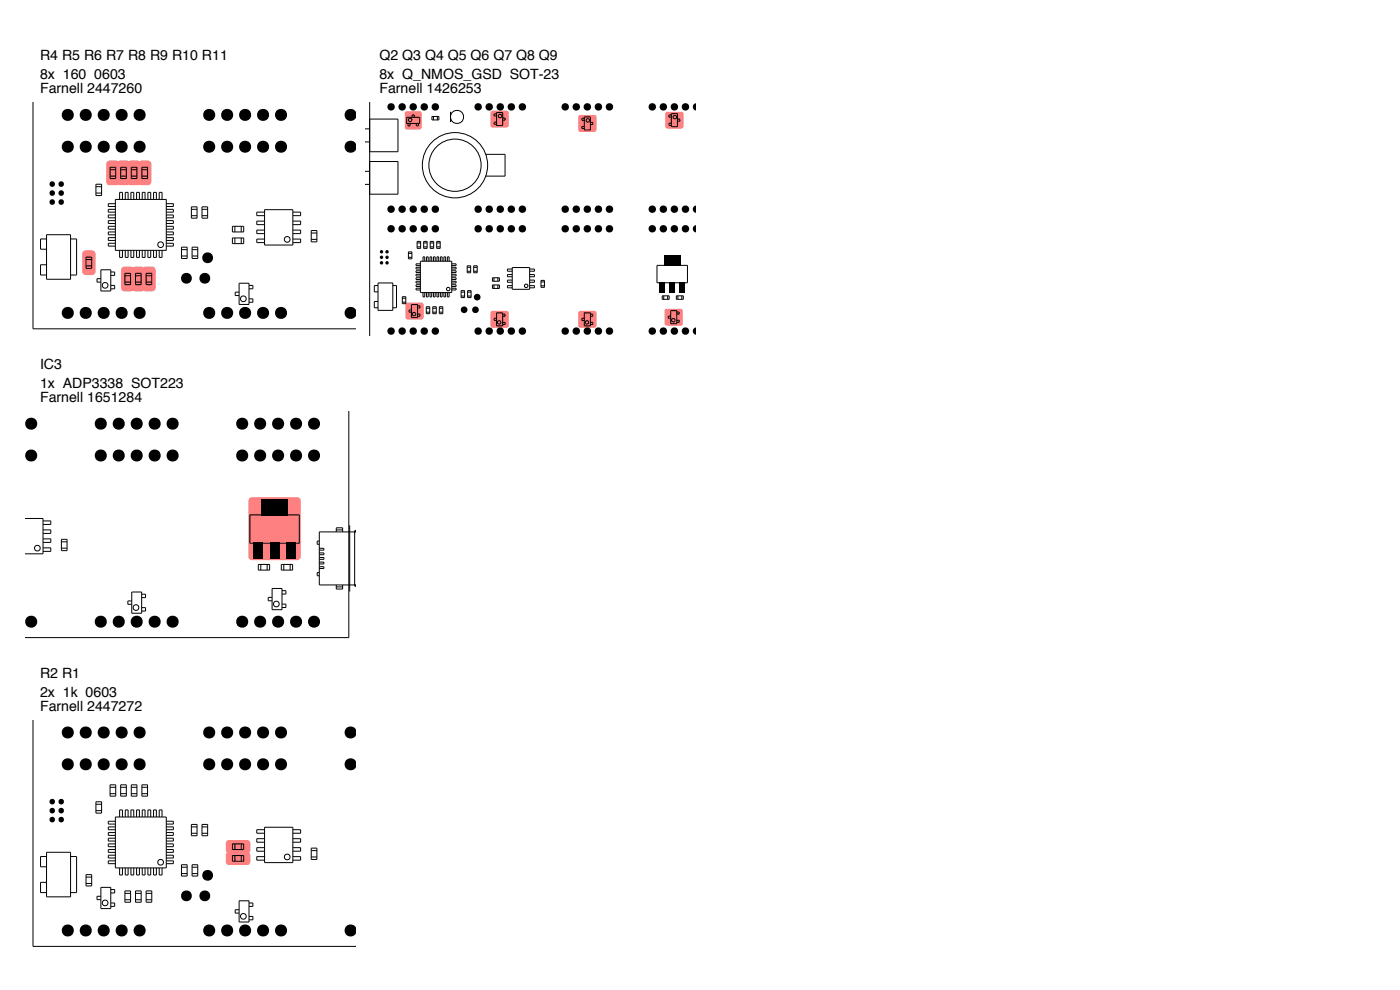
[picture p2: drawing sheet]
<svg xmlns="http://www.w3.org/2000/svg" width="297mm" height="210mm" viewBox="0 0 297 210" stroke-linecap="round" stroke-linejoin="round" font-family="sans-serif">
<defs><g id="words">
<g font-size="3">
<text x="8.5" y="12.8">R4 R5 R6 R7 R8 R9 R10 R11</text>
<text x="8.5" y="16.8">8x 160</text>
<text x="20" y="16.8">0603</text>
<text x="80.5" y="12.8">Q2 Q3 Q4 Q5 Q6 Q7 Q8 Q9</text>
<text x="80.5" y="16.8">8x Q_NMOS_GSD SOT-23</text>
<text x="8.5" y="19.8">Farnell 2447260</text>
<text x="80.5" y="19.8">Farnell 1426253</text>
<text x="8.5" y="78.3">IC3</text>
<text x="8.5" y="82.3">1x ADP3338 SOT223</text>
<text x="8.5" y="85.3">Farnell 1651284</text>
<text x="8.5" y="143.8">R2 R1</text>
<text x="8.5" y="147.8">2x 1k 0603</text>
<text x="8.5" y="150.8">Farnell 2447272</text>
</g>
</g></defs>
<g fill="#ff8080">
<path d="M25.9 56.8a2.62 2.62 0 0 1 2.2-.2l.4 .4v.3v3.8a.75 .75 0 0 1-.7 .7h-1.4a.75 .75 0 0 1-.7-.7v-3.8z"/>
<path d="M17.6 53.3a2.63 2.63 0 0 1 2.2-.1l.4 .4 .1 .3v3.7a.75 .75 0 0 1-.8 .8h-1.3a.75 .75 0 0 1-.8-.8v-3.7z"/>
<path d="M25 34.3a2.62 2.62 0 0 1 2.2-.2l.4 .4v.3v3.8a.75 .75 0 0 1-.7 .7h-1.4a.75 .75 0 0 1-.7-.7v-3.8z"/>
<path d="M27.2 34.3a2.62 2.62 0 0 1 2.2-.2l.4 .4 .1 .3v3.8a.75 .75 0 0 1-.8 .7h-1.3a.75 .75 0 0 1-.8-.7v-3.8z"/>
<path d="M29.5 34.3a2.62 2.62 0 0 1 2.2-.2l.4 .4v.3v3.8a.75 .75 0 0 1-.7 .7h-1.4a.75 .75 0 0 1-.7-.7v-3.8z"/>
<path d="M28.1 56.8a2.62 2.62 0 0 1 2.2-.2l.4 .4 .1 .3v3.8a.75 .75 0 0 1-.8 .7h-1.3a.75 .75 0 0 1-.8-.7v-3.8z"/>
<path d="M30.4 56.8a2.62 2.62 0 0 1 2.2-.2l.4 .4v.3v3.8a.75 .75 0 0 1-.7 .7h-1.4a.75 .75 0 0 1-.7-.7v-3.8z"/>
<path d="M22.7 34.3a2.62 2.62 0 0 1 2.2-.2l.4 .4 .1 .3v3.8a.75 .75 0 0 1-.8 .7h-1.3a.75 .75 0 0 1-.8-.7v-3.8z"/>
</g>
<g fill="#000">
<path d="M73.5 30.2a1.2 1.2 0 0 1 1.4-.3 1.2 1.2 0 0 1 .7 1.2 1.24 1.24 0 0 1-1.6 1.3 1.24 1.24 0 0 1-.8-1.8zM73.5 23.4a1.2 1.2 0 0 1 1.4-.2 1.2 1.2 0 0 1 .7 1.2 1.24 1.24 0 0 1-1.6 1.2 1.24 1.24 0 0 1-.8-1.8zM73.5 65.4a1.2 1.2 0 0 1 1.4-.2 1.2 1.2 0 0 1 .7 1.2 1.24 1.24 0 0 1-1.6 1.2 1.24 1.24 0 0 1-.8-1.8z"/>
<circle cx="11.1" cy="39" r=".59"/>
<circle cx="13" cy="39" r=".59"/>
<circle cx="14.4" cy="24.4" r="1.29"/>
<circle cx="14.4" cy="31.1" r="1.29"/>
<circle cx="18.2" cy="24.4" r="1.29"/>
<circle cx="18.2" cy="31.1" r="1.29"/>
<circle cx="22" cy="24.4" r="1.29"/>
<circle cx="22" cy="31.1" r="1.29"/>
<circle cx="25.8" cy="24.4" r="1.29"/>
<circle cx="25.8" cy="31.1" r="1.29"/>
<circle cx="29.6" cy="24.4" r="1.29"/>
<circle cx="29.6" cy="31.1" r="1.29"/>
<circle cx="44.4" cy="24.4" r="1.29"/>
<circle cx="44.4" cy="31.1" r="1.29"/>
<circle cx="48.2" cy="24.4" r="1.29"/>
<circle cx="48.2" cy="31.1" r="1.29"/>
<circle cx="52" cy="24.4" r="1.29"/>
<circle cx="52" cy="31.1" r="1.29"/>
<circle cx="55.8" cy="24.4" r="1.29"/>
<circle cx="55.8" cy="31.1" r="1.29"/>
<circle cx="59.6" cy="24.4" r="1.29"/>
<circle cx="59.6" cy="31.1" r="1.29"/>
<circle cx="11.1" cy="41" r=".6"/>
<circle cx="11.1" cy="42.9" r=".6"/>
<circle cx="13" cy="41" r=".6"/>
<circle cx="13" cy="42.9" r=".6"/>
<circle cx="39.5" cy="59" r="1.15"/>
<circle cx="43.4" cy="59" r="1.15"/>
<circle cx="44" cy="54.7" r="1.15"/>
<circle cx="14.4" cy="66.4" r="1.29"/>
<circle cx="18.2" cy="66.4" r="1.29"/>
<circle cx="22" cy="66.4" r="1.29"/>
<circle cx="25.8" cy="66.4" r="1.29"/>
<circle cx="29.6" cy="66.4" r="1.29"/>
<circle cx="44.4" cy="66.4" r="1.29"/>
<circle cx="48.2" cy="66.4" r="1.29"/>
<circle cx="52" cy="66.4" r="1.29"/>
<circle cx="55.8" cy="66.4" r="1.29"/>
<circle cx="59.6" cy="66.4" r="1.29"/>
</g>
<g fill="none" stroke="#000" stroke-width=".21">
<path d="M7 21.7v48.1h68.6M20.4 39.1h1.2v2.4h-1.2zM20.4 39.6h1.2M23.4 35.5h1.2v2.4h-1.2zM23.4 36h1.2M23.4 37.4h1.2M25.6 35.5h1.2v2.4h-1.2zM25.6 36h1.2M25.6 37.4h1.2M27.9 35.5h1.2v2.4h-1.2zM27.9 36h1.2M27.9 37.4h1.2"/>
<path d="M30.1 35.5h1.2v2.4h-1.2zM30.1 36h1.2M30.1 37.4h1.2M9.9 56.2h-1.3v2.1h1.3M9.9 50.7h-1.3v2.2h1.3M9.9 49.8h5.1v9.4h-5.1zM15 50.7h1.3v7.6h-1.3M18.3 54.5h1.2v2.4h-1.2zM18.3 56.4h1.2M18.3 55.1h1.2M20.4 41h1.2M21.4 57.2h2.1v4.5h-2.1z"/>
<path d="M21.4 59.1h-.8v.7h.8M23.5 57.7h.8v.7h-.8M24.5 49.2h-1.5v.6h1.5M24.5 44.4h-1.5v.6h1.5M24.5 42.3h10.8v10.8h-10.8zM24.5 51.6h-1.5v.6h1.5M24.5 50.4h-1.5v.6h1.5M24.5 48h-1.5v.6h1.5M24.5 46.8h-1.5v.6h1.5M24.5 45.6h-1.5v.6h1.5M24.5 43.2h-1.5v.6h1.5M25.4 53.1v1.5h.6v-1.5"/>
<path d="M25.4 42.3v-1.5h.6v1.5M26.5 58h1.2v2.4h-1.2zM26.5 59.9h1.2M26.5 58.5h1.2M26.6 53.1v1.5h.6v-1.5M26.6 42.3v-1.5h.6v1.5M27.8 53.1v1.5h.6v-1.5M27.8 42.3v-1.5h.6v1.5M28.8 58h1.2v2.4h-1.2zM28.8 59.9h1.2M28.8 58.5h1.2M29 53.1v1.5h.6v-1.5"/>
<path d="M29 42.3v-1.5h.6v1.5M30.2 53.1v1.5h.6v-1.5M30.2 42.3v-1.5h.6v1.5M31 58h1.2v2.4h-1.2zM31 59.9h1.2M31 58.5h1.2M31.4 53.1v1.5h.6v-1.5M31.4 42.3v-1.5h.6v1.5M32.6 53.1v1.5h.6v-1.5M32.6 42.3v-1.5h.6v1.5M33.8 53.1v1.5h.6v-1.5M33.8 42.3v-1.5h.6v1.5"/>
<path d="M35.3 49.2h1.5v.6h-1.5M35.3 44.4h1.5v.6h-1.5M35.3 51.6h1.5v.6h-1.5M35.3 43.2h1.5v.6h-1.5M35.3 45.6h1.5v.6h-1.5M35.3 46.8h1.5v.6h-1.5M35.3 48h1.5v.6h-1.5M35.3 50.4h1.5v.6h-1.5M38.5 52.4h1.2v2.4h-1.2zM38.5 53h1.2M38.5 54.3h1.2M40.6 43.9h1.2v2.4h-1.2z"/>
<path d="M40.6 45.8h1.2M40.6 44.4h1.2M40.8 52.4h1.2v2.4h-1.2zM40.8 53h1.2M40.8 54.3h1.2M42.9 43.9h1.2v2.4h-1.2zM42.9 45.8h1.2M42.9 44.4h1.2M49.3 48h2.4v1.2h-2.4zM49.3 50.5h2.4v1.2h-2.4zM49.8 48v1.2M49.8 50.5v1.2"/>
<path d="M51.2 48v1.2M51.2 50.5v1.2M56.1 50.7h-1.6v.8h1.6M56.1 45h-1.6v.8h1.6M56.1 44.5h6v7.5h-6zM56.1 48.8h-1.6v.8h1.6M56.1 46.9h-1.6v.8h1.6M62.1 50.7h1.7v.8h-1.7M62.1 45h1.7v.8h-1.7M62.1 46.9h1.7v.8h-1.7M62.1 48.8h1.7v.8h-1.7M66 48.9h1.2v2.4h-1.2z"/>
<path d="M66 49.4h1.2M66 50.8h1.2M23.5 60.6h.8v.7h-.8M50.7 60.1h2.1v4.5h-2.1zM50.7 62h-.8v.7h.8M52.8 60.6h.9v.7h-.9M52.8 63.4h.9v.7h-.9"/>
<circle cx="34.1" cy="51.9" r=".6"/>
<circle cx="60.9" cy="50.8" r=".6"/>
<circle cx="22.3" cy="60.5" r=".6"/>
<circle cx="51.6" cy="63.4" r=".6"/>
</g>
<path d="M52.9 105.7l.6-.2h9.6a.75 .75 0 0 1 .7 .7v11.9a.75 .75 0 0 1-.7 .7h-9.6a.75 .75 0 0 1-.8-.7v-11.9z" fill="#ff8080"/>
<g fill="#000">
<path d="M5.7 95.7a1.29 1.29 0 0 1 1.9 .2 1.29 1.29 0 0 1-.3 1.8 1.29 1.29 0 0 1-1.8-.5v-1.1zM5.7 88.9a1.29 1.29 0 0 1 1.9 .2 1.29 1.29 0 0 1-.3 1.9 1.29 1.29 0 0 1-1.8-.6v-1.1zM53.8 114.9h2v3.6h-2zM55.4 105.8h5.7v3.6h-5.7zM57.3 114.9h1.9v3.6h-1.9zM60.7 114.9h2v3.6h-2zM5.7 130.9a1.29 1.29 0 0 1 1.9 .2 1.29 1.29 0 0 1-.3 1.9 1.29 1.29 0 0 1-1.8-.6v-1.1z"/>
<circle cx="21.4" cy="89.9" r="1.29"/>
<circle cx="21.4" cy="96.6" r="1.29"/>
<circle cx="25.2" cy="89.9" r="1.29"/>
<circle cx="25.2" cy="96.6" r="1.29"/>
<circle cx="29" cy="89.9" r="1.29"/>
<circle cx="29" cy="96.6" r="1.29"/>
<circle cx="32.8" cy="89.9" r="1.29"/>
<circle cx="32.8" cy="96.6" r="1.29"/>
<circle cx="36.6" cy="89.9" r="1.29"/>
<circle cx="36.6" cy="96.6" r="1.29"/>
<circle cx="51.4" cy="89.9" r="1.29"/>
<circle cx="51.4" cy="96.6" r="1.29"/>
<circle cx="55.2" cy="89.9" r="1.29"/>
<circle cx="55.2" cy="96.6" r="1.29"/>
<circle cx="59" cy="89.9" r="1.29"/>
<circle cx="59" cy="96.6" r="1.29"/>
<circle cx="62.8" cy="89.9" r="1.29"/>
<circle cx="62.8" cy="96.6" r="1.29"/>
<circle cx="66.6" cy="89.9" r="1.29"/>
<circle cx="66.6" cy="96.6" r="1.29"/>
<circle cx="21.4" cy="131.9" r="1.29"/>
<circle cx="25.2" cy="131.9" r="1.29"/>
<circle cx="29" cy="131.9" r="1.29"/>
<circle cx="32.8" cy="131.9" r="1.29"/>
<circle cx="36.6" cy="131.9" r="1.29"/>
<circle cx="51.4" cy="131.9" r="1.29"/>
<circle cx="55.2" cy="131.9" r="1.29"/>
<circle cx="59" cy="131.9" r="1.29"/>
<circle cx="62.8" cy="131.9" r="1.29"/>
<circle cx="66.6" cy="131.9" r="1.29"/>
</g>
<g fill="none" stroke="#000" stroke-width=".21">
<path d="M74 87.2v48.1h-68.5M5.5 110h3.6v7.5h-3.6M9.1 116.2h1.7v.8h-1.7M9.1 110.5h1.7v.8h-1.7M9.1 112.4h1.7v.8h-1.7M9.1 114.3h1.7v.8h-1.7M13 114.4h1.2v2.4h-1.2zM13 114.9h1.2M13 116.3h1.2M53 109.2h10.5v6h-10.5zM54.8 119.7h2.4v1.2h-2.4zM55.3 119.7v1.2"/>
<path d="M56.7 119.7v1.2M59.7 119.7h2.4v1.2h-2.4zM60.2 119.7v1.2M61.6 119.7v1.2M67.7 116.3h1v.4h-1M67.7 117.3h1v.4h-1M67.7 118.3h1v.4h-1M67.7 119.2h1v.4h-1M67.7 114.8h-.4v.7h.4M71.3 112.4h1.4M71.3 112.8v-.8h1.4v.8M74.2 111.5v14"/>
<path d="M75.6 112.8h-7.9v11.3h7.9M75.6 112.7l-.4 .1M75.6 112.5l-.4 .1v11.7l.4 .1M28 125.6h2.1v4.5h-2.1zM28 127.5h-.9v.7h.9M30.1 128.9h.8v.7h-.8M30.1 126.1h.8v.7h-.8M57.7 126.7h-.8v.8h.8M57.7 124.8h2.1v4.5h-2.1zM59.8 128.2h.9v.7h-.9M59.8 125.3h.9v.7h-.9M67.7 120.2h1v.4h-1"/>
<path d="M67.7 121.5h-.4v.6h.4M71.3 124.5h1.4M71.3 124.1v.9h1.4v-.9M75.2 124.1l.4 .1"/>
<circle cx="7.9" cy="116.3" r=".6"/>
<circle cx="28.9" cy="128.9" r=".6"/>
<circle cx="58.6" cy="128.1" r=".6"/>
</g>
<g fill="#ff8080">
<path d="M48.1 178.4l.5-.2h3.8a.75 .75 0 0 1 .7 .8v1.3a.75 .75 0 0 1-.7 .8h-3.8a.75 .75 0 0 1-.7-.8v-1.3z"/>
<path d="M48.1 180.9l.5-.2h3.8a.75 .75 0 0 1 .7 .7v1.4a.75 .75 0 0 1-.7 .7h-3.8a.75 .75 0 0 1-.7-.7v-1.4z"/>
</g>
<g fill="#000">
<path d="M73.5 154.4a1.2 1.2 0 0 1 1.4-.2 1.2 1.2 0 0 1 .7 1.2 1.24 1.24 0 0 1-1.6 1.2 1.24 1.24 0 0 1-.8-1.8zM73.5 161.2a1.2 1.2 0 0 1 1.4-.2 1.2 1.2 0 0 1 .7 1.1 1.24 1.24 0 0 1-1.6 1.3 1.24 1.24 0 0 1-.8-1.8zM73.5 196.4a1.2 1.2 0 0 1 1.4-.2 1.2 1.2 0 0 1 .7 1.2 1.24 1.24 0 0 1-1.6 1.2 1.24 1.24 0 0 1-.8-1.8z"/>
<circle cx="14.4" cy="155.4" r="1.29"/>
<circle cx="18.2" cy="155.4" r="1.29"/>
<circle cx="22" cy="155.4" r="1.29"/>
<circle cx="25.8" cy="155.4" r="1.29"/>
<circle cx="29.6" cy="155.4" r="1.29"/>
<circle cx="44.4" cy="155.4" r="1.29"/>
<circle cx="48.2" cy="155.4" r="1.29"/>
<circle cx="52" cy="155.4" r="1.29"/>
<circle cx="55.8" cy="155.4" r="1.29"/>
<circle cx="59.6" cy="155.4" r="1.29"/>
<circle cx="11.1" cy="173.9" r=".6"/>
<circle cx="11.1" cy="172" r=".6"/>
<circle cx="11.1" cy="170.1" r=".6"/>
<circle cx="13" cy="173.9" r=".6"/>
<circle cx="13" cy="172" r=".6"/>
<circle cx="13" cy="170.1" r=".6"/>
<circle cx="14.4" cy="162.2" r="1.29"/>
<circle cx="18.2" cy="162.2" r="1.29"/>
<circle cx="22" cy="162.2" r="1.29"/>
<circle cx="25.8" cy="162.2" r="1.29"/>
<circle cx="29.6" cy="162.2" r="1.29"/>
<circle cx="44.4" cy="162.2" r="1.29"/>
<circle cx="48.2" cy="162.2" r="1.29"/>
<circle cx="52" cy="162.2" r="1.29"/>
<circle cx="55.8" cy="162.2" r="1.29"/>
<circle cx="59.6" cy="162.2" r="1.29"/>
<circle cx="14.4" cy="197.4" r="1.29"/>
<circle cx="18.2" cy="197.4" r="1.29"/>
<circle cx="22" cy="197.4" r="1.29"/>
<circle cx="25.8" cy="197.4" r="1.29"/>
<circle cx="29.6" cy="197.4" r="1.29"/>
<circle cx="39.5" cy="190" r="1.15"/>
<circle cx="43.4" cy="190" r="1.15"/>
<circle cx="44" cy="185.7" r="1.15"/>
<circle cx="44.4" cy="197.4" r="1.29"/>
<circle cx="48.2" cy="197.4" r="1.29"/>
<circle cx="52" cy="197.4" r="1.29"/>
<circle cx="55.8" cy="197.4" r="1.29"/>
<circle cx="59.6" cy="197.4" r="1.29"/>
</g>
<g fill="none" stroke="#000" stroke-width=".21">
<path d="M7 152.7v48.1h68.6M20.4 170.1h1.2v2.4h-1.2zM20.4 172h1.2M20.4 170.6h1.2M23.4 166.5h1.2v2.4h-1.2zM23.4 167h1.2M23.4 168.4h1.2M24.5 175.4h-1.5v.6h1.5M24.5 173.3h10.8v10.8h-10.8zM24.5 179h-1.5v.6h1.5M24.5 177.8h-1.5v.6h1.5M24.5 176.6h-1.5v.6h1.5"/>
<path d="M24.5 174.2h-1.5v.6h1.5M25.4 173.3v-1.5h.6v1.5M25.6 166.5h1.2v2.4h-1.2zM25.6 167h1.2M25.6 168.4h1.2M26.6 173.3v-1.5h.6v1.5M27.8 173.3v-1.5h.6v1.5M27.9 166.5h1.2v2.4h-1.2zM27.9 167h1.2M27.9 168.4h1.2M29 173.3v-1.5h.6v1.5M30.1 166.5h1.2v2.4h-1.2z"/>
<path d="M30.1 167h1.2M30.1 168.4h1.2M30.2 173.3v-1.5h.6v1.5M31.4 173.3v-1.5h.6v1.5M32.6 173.3v-1.5h.6v1.5M33.8 173.3v-1.5h.6v1.5M35.3 175.4h1.5v.6h-1.5M35.3 174.2h1.5v.6h-1.5M35.3 176.6h1.5v.6h-1.5M35.3 177.8h1.5v.6h-1.5M35.3 179h1.5v.6h-1.5M40.6 174.9h1.2v2.4h-1.2z"/>
<path d="M40.6 176.8h1.2M40.6 175.4h1.2M42.9 174.9h1.2v2.4h-1.2zM42.9 176.8h1.2M42.9 175.4h1.2M49.3 179h2.4v1.2h-2.4zM49.8 179v1.2M51.2 179v1.2M56.1 176h-1.6v.8h1.6M56.1 175.5h6v7.5h-6zM56.1 179.8h-1.6v.8h1.6M56.1 177.9h-1.6v.8h1.6"/>
<path d="M62.1 176h1.7v.8h-1.7M62.1 177.9h1.7v.8h-1.7M62.1 179.8h1.7v.8h-1.7M66 179.9h1.2v2.4h-1.2zM9.9 187.2h-1.3v2.2h1.3M9.9 181.7h-1.3v2.2h1.3M9.9 180.8h5.1v9.5h-5.1zM15 181.7h1.3v7.7h-1.3M18.3 185.6h1.2v2.4h-1.2zM18.3 187.4h1.2M18.3 186.1h1.2M21.4 188.3h2.1v4.5h-2.1z"/>
<path d="M21.4 190.1h-.8v.8h.8M23.5 191.6h.8v.7h-.8M23.5 188.7h.8v.7h-.8M24.5 180.2h-1.5v.6h1.5M24.5 182.6h-1.5v.6h1.5M24.5 181.4h-1.5v.6h1.5M25.4 184.1v1.5h.6v-1.5M26.5 189h1.2v2.4h-1.2zM26.5 190.9h1.2M26.5 189.5h1.2M26.6 184.1v1.5h.6v-1.5M27.8 184.1v1.5h.6v-1.5"/>
<path d="M28.8 189h1.2v2.4h-1.2zM28.8 190.9h1.2M28.8 189.5h1.2M29 184.1v1.5h.6v-1.5M30.2 184.1v1.5h.6v-1.5M31 189h1.2v2.4h-1.2zM31 190.9h1.2M31 189.5h1.2M31.4 184.1v1.5h.6v-1.5M32.6 184.1v1.5h.6v-1.5M33.8 184.1v1.5h.6v-1.5M35.3 180.2h1.5v.6h-1.5"/>
<path d="M35.3 182.6h1.5v.6h-1.5M35.3 181.4h1.5v.6h-1.5M38.5 183.5h1.2v2.4h-1.2zM38.5 184h1.2M38.5 185.3h1.2M40.8 183.5h1.2v2.4h-1.2zM40.8 184h1.2M40.8 185.3h1.2M49.3 181.5h2.4v1.2h-2.4zM49.8 181.5v1.2M50.7 191.1h2.1v4.5h-2.1zM50.7 193h-.8v.7h.8"/>
<path d="M51.2 181.5v1.2M52.8 191.6h.9v.7h-.9M52.8 194.4h.9v.7h-.9M56.1 181.7h-1.6v.8h1.6M62.1 181.7h1.7v.8h-1.7M66 180.5h1.2M66 181.8h1.2"/>
<circle cx="22.3" cy="191.6" r=".6"/>
<circle cx="34.1" cy="182.9" r=".6"/>
<circle cx="51.6" cy="194.4" r=".6"/>
<circle cx="60.9" cy="181.8" r=".6"/>
</g>
<g fill="#ff8080">
<path d="M86.2 64.3h3.5l.2 .4-.1 2.9-.4 .2-3.2-.1-.2-.4v-2.6z"/>
<path d="M104.3 66h3.4l.2 .4v2.9l-.4 .2h-3.2l-.2-.4v-2.7z"/>
<path d="M122.9 66h3.4l.3 .4-.1 2.9-.4 .2h-3.2l-.2-.4v-2.7z"/>
<path d="M141.1 65.7l.4-.2h3.2l.2 .4-.1 3-.4 .2-3.2-.1-.2-.4z"/>
<path d="M86.1 23.7l2.9-.1 .4 .2 .1 3.2-.3 .4-2.9 .1-.4-.2v-3.2z"/>
<path d="M104.1 23.7l.4-.2h3.2l.2 .4v2.9l-.4 .3-3.2-.1-.2-.4z"/>
<path d="M122.9 24.4h3.4l.3 .4-.1 3-.4 .2-3.2-.1-.2-.4v-2.7z"/>
<path d="M141.4 23.8h3.4l.2 .4v2.9l-.4 .2-3.2-.1-.3-.4v-2.6z"/>
</g>
<g fill="#000">
<path d="M147.1 22.2l.5-.3v1.6a.82 .82 0 0 1-.5-1.3zM80.7 53.2l.2-.1 .3 .1v.5l-.3 .1-.2-.1zM80.7 54.3l.2-.1 .3 .1v.5l-.3 .2-.2-.2zM80.7 55.5l.2-.1 .3 .1v.5l-.3 .1-.2-.1zM81.8 53.2l.3-.1 .3 .1v.5l-.3 .1-.3-.1zM81.8 54.3l.3-.1 .3 .1v.5l-.3 .2-.3-.2zM81.8 55.5l.3-.1 .3 .1v.5l-.3 .1-.3-.1zM139.9 59.8h1.2v2.2h-1.2zM140.9 54.2h3.5v2.2h-3.5zM142 59.8h1.2v2.2h-1.2zM144.1 59.8h1.2v2.2h-1.2zM147.1 48.1l.5-.3v1.5a.82 .82 0 0 1-.5-1.2z"/>
<path d="M147.1 43.9l.5-.3v1.6a.82 .82 0 0 1-.5-1.3zM147.1 69.8l.5-.3v1.5a.82 .82 0 0 1-.5-1.2z"/>
<circle cx="83" cy="22.7" r=".79"/>
<circle cx="85.3" cy="22.7" r=".79"/>
<circle cx="87.7" cy="22.7" r=".79"/>
<circle cx="90" cy="22.7" r=".79"/>
<circle cx="92.4" cy="22.7" r=".79"/>
<circle cx="101.4" cy="22.7" r=".79"/>
<circle cx="103.8" cy="22.7" r=".79"/>
<circle cx="106.1" cy="22.7" r=".79"/>
<circle cx="108.5" cy="22.7" r=".79"/>
<circle cx="110.8" cy="22.7" r=".79"/>
<circle cx="119.9" cy="22.7" r=".79"/>
<circle cx="122.3" cy="22.7" r=".79"/>
<circle cx="124.6" cy="22.7" r=".79"/>
<circle cx="127" cy="22.7" r=".79"/>
<circle cx="129.3" cy="22.7" r=".79"/>
<circle cx="138.4" cy="22.7" r=".79"/>
<circle cx="140.7" cy="22.7" r=".79"/>
<circle cx="143.1" cy="22.7" r=".79"/>
<circle cx="145.4" cy="22.7" r=".79"/>
<circle cx="83" cy="44.4" r=".79"/>
<circle cx="83" cy="48.5" r=".79"/>
<circle cx="85.3" cy="44.4" r=".79"/>
<circle cx="85.3" cy="48.5" r=".79"/>
<circle cx="87.7" cy="44.4" r=".79"/>
<circle cx="87.7" cy="48.5" r=".79"/>
<circle cx="90" cy="44.4" r=".79"/>
<circle cx="90" cy="48.5" r=".79"/>
<circle cx="92.4" cy="44.4" r=".79"/>
<circle cx="92.4" cy="48.5" r=".79"/>
<circle cx="101.4" cy="44.4" r=".79"/>
<circle cx="101.5" cy="48.5" r=".79"/>
<circle cx="103.8" cy="44.4" r=".79"/>
<circle cx="103.8" cy="48.5" r=".79"/>
<circle cx="106.1" cy="44.4" r=".79"/>
<circle cx="106.1" cy="48.5" r=".79"/>
<circle cx="108.5" cy="44.4" r=".79"/>
<circle cx="108.5" cy="48.5" r=".79"/>
<circle cx="110.8" cy="44.4" r=".79"/>
<circle cx="110.8" cy="48.5" r=".79"/>
<circle cx="119.9" cy="44.4" r=".79"/>
<circle cx="119.9" cy="48.5" r=".79"/>
<circle cx="122.3" cy="44.4" r=".79"/>
<circle cx="122.3" cy="48.5" r=".79"/>
<circle cx="124.6" cy="44.4" r=".79"/>
<circle cx="124.6" cy="48.5" r=".79"/>
<circle cx="127" cy="44.4" r=".79"/>
<circle cx="127" cy="48.5" r=".79"/>
<circle cx="129.3" cy="44.4" r=".79"/>
<circle cx="129.3" cy="48.5" r=".79"/>
<circle cx="138.4" cy="44.4" r=".79"/>
<circle cx="138.4" cy="48.5" r=".79"/>
<circle cx="140.7" cy="44.4" r=".79"/>
<circle cx="140.7" cy="48.5" r=".79"/>
<circle cx="143.1" cy="44.4" r=".79"/>
<circle cx="143.1" cy="48.5" r=".79"/>
<circle cx="145.4" cy="44.4" r=".79"/>
<circle cx="145.4" cy="48.5" r=".79"/>
<circle cx="83" cy="70.2" r=".79"/>
<circle cx="85.3" cy="70.2" r=".79"/>
<circle cx="87.7" cy="70.2" r=".79"/>
<circle cx="90" cy="70.2" r=".79"/>
<circle cx="92.4" cy="70.2" r=".79"/>
<circle cx="98.5" cy="65.7" r=".71"/>
<circle cx="100.9" cy="65.7" r=".71"/>
<circle cx="101.2" cy="63" r=".71"/>
<circle cx="101.5" cy="70.2" r=".79"/>
<circle cx="103.8" cy="70.2" r=".79"/>
<circle cx="106.1" cy="70.2" r=".79"/>
<circle cx="108.5" cy="70.2" r=".79"/>
<circle cx="110.8" cy="70.2" r=".79"/>
<circle cx="119.9" cy="70.2" r=".79"/>
<circle cx="122.3" cy="70.2" r=".79"/>
<circle cx="124.6" cy="70.2" r=".79"/>
<circle cx="127" cy="70.2" r=".79"/>
<circle cx="129.3" cy="70.2" r=".79"/>
<circle cx="138.4" cy="70.2" r=".79"/>
<circle cx="140.7" cy="70.2" r=".79"/>
<circle cx="143.1" cy="70.2" r=".79"/>
<circle cx="145.4" cy="70.2" r=".79"/>
</g>
<g fill="none" stroke="#000" stroke-width=".21">
<path d="M77.5 30.1h.9M77.5 27.3h.9M77.5 39.1h.9M77.5 36.3h.9M78.4 25.3h6v6.9h-6M78.4 21.7v49.6M78.4 34.3h6v6.9h-6M86.3 24.9h2.8v1.3h-2.8zM86.6 26.2v.5h.4v-.5M86.7 25.2l.3-.1 .3 .1v.5l-.3 .1-.3-.1zM87.4 24.9v-.5h.5v.5M88.3 26.2v.5h.5v-.5"/>
<path d="M91.6 24.7h1.5v.7h-1.5zM92 24.7v.7M92.8 24.7v.7M95.6 23.7v2.2M103 32.7h4.2v4.7h-4.2M105.4 23.9h1.3v2.7h-1.3zM105.4 24.2h-.6v.4h.6M105.4 25.9h-.6v.5h.6M105.8 24.3h.6l.1 .3-.1 .3h-.6l-.1-.3zM106.7 25h.5v.5h-.5M124 24.8h1.3v2.8h-1.3zM124 25.1h-.5v.4h.5"/>
<path d="M124 26.8h-.5v.5h.5M124.5 25.3h.5l.1 .2-.1 .3h-.5l-.2-.3zM125.3 26h.5v.4h-.5M142.4 24.4h-.5v.4h.5M142.4 24.1h1.3v2.8h-1.3zM142.4 26.1h-.5v.5h.5M142.9 24.6h.5l.1 .2-.1 .3h-.5l-.1-.3zM143.7 25.3h.5v.4h-.5M86.7 53.4h.7v1.5h-.7zM86.7 54.6h.7M86.7 53.8h.7M88.5 51.2h.7v1.5h-.7z"/>
<path d="M88.5 51.5h.7M88.5 52.4h.7M89.2 59.7h-.9v.3h.9M89.2 56.7h-.9v.4h.9M89.2 55.4h6.6v6.7h-6.6zM89.2 58.9h-.9v.4h.9M89.2 58.2h-.9v.4h.9M89.2 57.5h-.9v.3h.9M89.2 56h-.9v.3h.9M89.7 55.4v-.9h.4v.9M89.9 51.2h.7v1.5h-.7zM89.9 51.5h.7"/>
<path d="M89.9 52.4h.7M90.5 55.4v-.9h.4v.9M91.2 55.4v-.9h.4v.9M91.3 51.2h.7v1.5h-.7zM91.3 51.5h.7M91.3 52.4h.7M92 55.4v-.9h.3v.9M92.7 51.2h.7v1.5h-.7zM92.7 51.5h.7M92.7 52.4h.7M92.7 55.4v-.9h.4v.9M93.4 55.4v-.9h.4v.9"/>
<path d="M94.2 55.4v-.9h.4v.9M94.9 55.4v-.9h.4v.9M95.8 59.7h1v.3h-1M95.8 56.7h1v.4h-1M95.8 56h1v.3h-1M95.8 57.5h1v.3h-1M95.8 58.2h1v.4h-1M95.8 58.9h1v.4h-1M99.1 56.4h.8v1.5h-.8zM99.1 57.5h.8M99.1 56.7h.8M100.5 56.4h.7v1.5h-.7z"/>
<path d="M100.5 57.5h.7M100.5 56.7h.7M104.5 58.9h1.5v.8h-1.5zM104.8 58.9v.8M105.6 58.9v.8M108.7 57.1h-1v.4h1M108.7 56.8h3.7v4.6h-3.7zM108.7 59.4h-1v.5h1M108.7 58.2h-1v.5h1M112.4 57.1h1v.4h-1M112.4 58.2h1v.5h-1M112.4 59.4h1v.5h-1"/>
<path d="M114.8 59.5h.7v1.5h-.7zM114.8 59.8h.7M139.4 56.3h6.5v3.7h-6.5zM80.2 64h-.8v1.3h.8M80.2 60.6h-.8v1.3h.8M80.2 60h3.1v5.8h-3.1zM83.3 60.6h.8v4.7h-.8M85.4 62.9h.7v1.5h-.7zM85.4 64.1h.7M85.4 63.3h.7M87.3 64.6h1.3v2.8h-1.3zM87.3 65.8h-.5v.4h.5"/>
<path d="M87.6 66.4h.5l.1 .2-.1 .3h-.5l-.1-.3zM88.6 66.7h.5v.4h-.5M88.6 64.9h.5v.4h-.5M89.2 61.1h-.9v.4h.9M89.2 60.4h-.9v.4h.9M89.7 62.1v.9h.4v-.9M90.4 65.1h.8v1.4h-.8zM90.4 66.2h.8M90.4 65.4h.8M90.5 62.1v.9h.4v-.9M91.2 62.1v.9h.4v-.9M91.8 65.1h.8v1.4h-.8z"/>
<path d="M91.8 66.2h.8M91.8 65.4h.8M92 62.1v.9h.3v-.9M92.7 62.1v.9h.4v-.9M93.2 65.1h.8v1.4h-.8zM93.2 66.2h.8M93.2 65.4h.8M93.4 62.1v.9h.4v-.9M94.2 62.1v.9h.4v-.9M94.9 61.1h.5l.1 .2-.1 .3h-.5l-.2-.3zM94.9 62.1v.9h.4v-.9M95.8 61.1h1v.4h-1"/>
<path d="M95.8 60.4h1v.4h-1M97.8 61.7h.8v1.4h-.8zM97.8 62h.8M97.8 62.8h.8M99.2 61.7h.8v1.4h-.8zM99.2 62h.8M99.2 62.8h.8M104.5 60.5h1.5v.7h-1.5zM104.8 60.5v.7M105.4 66.4h1.3v2.7h-1.3zM105.4 67.5h-.6v.5h.6M105.6 60.5v.7"/>
<path d="M105.7 68.1h.5l.1 .3-.1 .3h-.5l-.2-.3zM106.7 66.7h.5v.4h-.5M106.7 68.4h.5v.4h-.5M108.7 60.6h-1v.5h1M111.4 60.4h.5l.1 .2-.1 .3h-.5l-.1-.3zM112.4 60.6h1v.5h-1M114.8 60.6h.7M124 66.4h1.3v2.7h-1.3zM124 67.5h-.5v.5h.5M124.3 68.1h.5l.1 .3-.1 .3h-.5l-.1-.3zM125.3 66.7h.5v.4h-.5M125.3 68.4h.5v.4h-.5"/>
<path d="M140.5 62.8h1.5v.7h-1.5zM140.8 62.8v.7M141.7 62.8v.7M142.3 67.1h-.5v.4h.5M142.3 65.9h1.3v2.8h-1.3zM142.6 67.7h.5l.1 .2-.1 .3h-.5l-.1-.3zM143.5 62.8h1.5v.7h-1.5zM143.6 66.2h.5v.4h-.5M143.6 67.9h.5v.5h-.5M143.8 62.8v.7M144.7 62.8v.7"/>
<circle cx="96.5" cy="35.1" r="6.9"/>
<circle cx="96.5" cy="35.1" r="5.5"/>
<circle cx="97" cy="24.8" r="1.4"/>
</g>
<use href="#words"/>
</svg>
